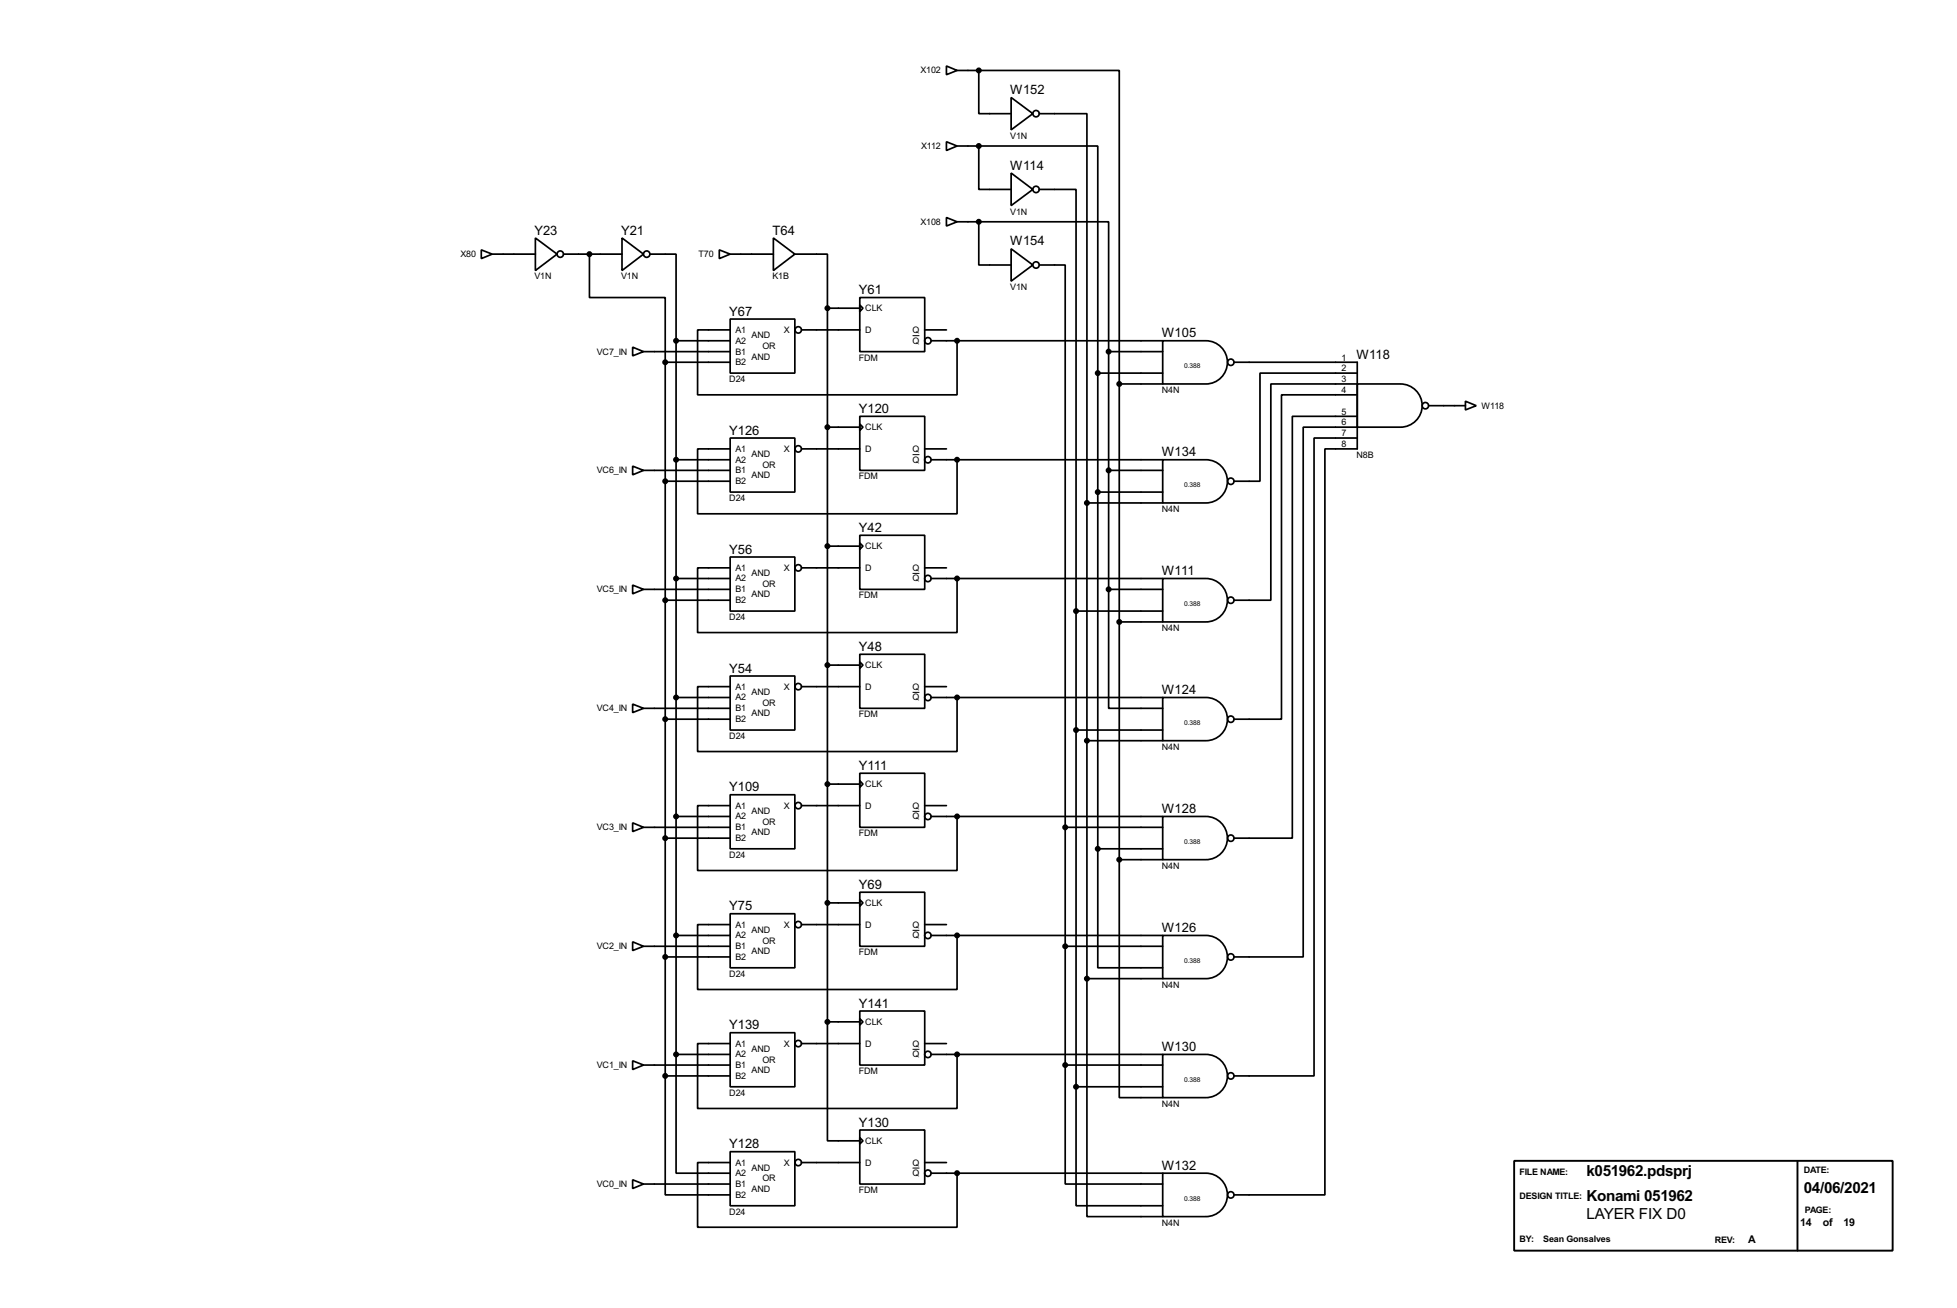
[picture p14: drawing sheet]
<svg xmlns="http://www.w3.org/2000/svg" width="460mm" height="307mm" viewBox="0 0 460 307" stroke-linecap="round" stroke-linejoin="round" font-family="sans-serif">
<defs><g id="words">
<g font-size="4">
<text x="372.7" y="276.3">k051962.pdsprj</text>
<text x="423.7" y="280.4">04/06/2021</text>
<text x="372.7" y="286.5">LAYER FIX D0</text>
<text x="372.7" y="282.1">Konami 051962</text>
</g>
<g font-size="3.4">
<text x="237.3" y="22.1">W152</text>
<text x="237.3" y="39.9">W114</text>
<text x="125.6" y="55.1">Y23</text>
<text x="145.9" y="55.1">Y21</text>
<text x="181.5" y="55.1">T64</text>
<text x="237.3" y="57.7">W154</text>
<text x="201.8" y="69.1">Y61</text>
<text x="171.3" y="74.1">Y67</text>
<text x="272.9" y="79.3">W105</text>
<text x="318.6" y="84.3">W118</text>
<text x="201.8" y="97">Y120</text>
<text x="171.3" y="102.1">Y126</text>
<text x="272.9" y="107.2">W134</text>
<text x="201.8" y="124.9">Y42</text>
<text x="171.3" y="130.1">Y56</text>
<text x="272.9" y="135.1">W111</text>
<text x="201.8" y="152.9">Y48</text>
<text x="171.3" y="158">Y54</text>
<text x="272.9" y="163.1">W124</text>
<text x="171.3" y="185.9">Y109</text>
<text x="201.8" y="180.9">Y111</text>
<text x="272.9" y="191">W128</text>
<text x="201.8" y="208.8">Y69</text>
<text x="171.3" y="213.9">Y75</text>
<text x="272.9" y="219">W126</text>
<text x="201.8" y="236.7">Y141</text>
<text x="171.3" y="241.8">Y139</text>
<text x="272.9" y="246.9">W130</text>
<text x="171.3" y="269.8">Y128</text>
<text x="201.8" y="264.7">Y130</text>
<text x="272.9" y="274.8">W132</text>
</g>
<g font-size="2.8">
<text x="410.6" y="292.1">A</text>
<text x="422.9" y="288.1">14</text>
<text x="428.2" y="288.1">of</text>
<text x="433" y="288.1">19</text>
</g>
<g font-size="2.4">
<text x="216.2" y="17.3">X102</text>
<text x="216.4" y="35">X112</text>
<text x="237.3" y="32.6">V1N</text>
<text x="216.2" y="52.8">X108</text>
<text x="237.3" y="50.4">V1N</text>
<text x="108.2" y="60.4">X80</text>
<text x="125.6" y="65.6">V1N</text>
<text x="145.9" y="65.6">V1N</text>
<text x="164.1" y="60.4">T70</text>
<text x="181.5" y="65.6">K1B</text>
<text x="237.3" y="68.1">V1N</text>
<text x="203.3" y="73.1">CLK</text>
<text x="140.2" y="83.3">VC7_IN</text>
<text x="172.8" y="78.2">A1</text>
<text x="172.8" y="83.3">B1</text>
<text x="172.8" y="80.8">A2</text>
<text x="176.6" y="79.4">AND</text>
<text x="179.1" y="81.9">OR</text>
<text x="184.1" y="78.2">X</text>
<text x="203.3" y="78.2">D</text>
<text x="214.4" y="78.2">Q</text>
<text x="214.4" y="80.8">Q</text>
<text x="171.3" y="89.7">D24</text>
<text x="172.8" y="85.8">B2</text>
<text x="176.6" y="84.5">AND</text>
<text x="201.8" y="84.7">FDM</text>
<text x="315.1" y="84.7">1</text>
<text x="315.1" y="87.3">2</text>
<text x="315.1" y="89.8">3</text>
<text x="272.9" y="92.3">N4N</text>
<text x="315.1" y="92.4">4</text>
<text x="348" y="96">W118</text>
<text x="203.3" y="101">CLK</text>
<text x="315.1" y="97.4">5</text>
<text x="315.1" y="100">6</text>
<text x="172.8" y="106.2">A1</text>
<text x="176.6" y="107.3">AND</text>
<text x="184.1" y="106.2">X</text>
<text x="203.3" y="106.2">D</text>
<text x="214.4" y="106.2">Q</text>
<text x="315.1" y="102.5">7</text>
<text x="315.1" y="105.1">8</text>
<text x="318.6" y="107.6">N8B</text>
<text x="140.2" y="111.2">VC6_IN</text>
<text x="172.8" y="111.2">B1</text>
<text x="172.8" y="113.7">B2</text>
<text x="172.8" y="108.7">A2</text>
<text x="176.6" y="112.4">AND</text>
<text x="179.1" y="109.9">OR</text>
<text x="201.8" y="112.6">FDM</text>
<text x="214.4" y="108.7">Q</text>
<text x="171.3" y="117.7">D24</text>
<text x="272.9" y="120.3">N4N</text>
<text x="203.3" y="129">CLK</text>
<text x="172.8" y="134.1">A1</text>
<text x="172.8" y="136.6">A2</text>
<text x="176.6" y="135.3">AND</text>
<text x="179.1" y="137.8">OR</text>
<text x="184.1" y="134.1">X</text>
<text x="203.3" y="134.1">D</text>
<text x="214.4" y="134.1">Q</text>
<text x="214.4" y="136.6">Q</text>
<text x="140.2" y="139.2">VC5_IN</text>
<text x="172.8" y="139.2">B1</text>
<text x="172.8" y="141.7">B2</text>
<text x="176.6" y="140.4">AND</text>
<text x="201.8" y="140.6">FDM</text>
<text x="171.3" y="145.7">D24</text>
<text x="272.9" y="148.2">N4N</text>
<text x="203.3" y="157">CLK</text>
<text x="140.2" y="167.1">VC4_IN</text>
<text x="172.8" y="162">A1</text>
<text x="172.8" y="167.1">B1</text>
<text x="172.8" y="164.6">A2</text>
<text x="176.6" y="163.2">AND</text>
<text x="179.1" y="165.8">OR</text>
<text x="184.1" y="162">X</text>
<text x="203.3" y="162">D</text>
<text x="214.4" y="162">Q</text>
<text x="214.4" y="164.6">Q</text>
<text x="171.3" y="173.6">D24</text>
<text x="172.8" y="169.7">B2</text>
<text x="176.6" y="168.3">AND</text>
<text x="201.8" y="168.5">FDM</text>
<text x="272.9" y="176.1">N4N</text>
<text x="203.3" y="184.9">CLK</text>
<text x="172.8" y="190">A1</text>
<text x="176.6" y="191.2">AND</text>
<text x="184.1" y="190">X</text>
<text x="203.3" y="190">D</text>
<text x="214.4" y="190">Q</text>
<text x="140.2" y="195.1">VC3_IN</text>
<text x="172.8" y="195.1">B1</text>
<text x="172.8" y="197.6">B2</text>
<text x="172.8" y="192.5">A2</text>
<text x="176.6" y="196.3">AND</text>
<text x="179.1" y="193.7">OR</text>
<text x="201.8" y="196.5">FDM</text>
<text x="214.4" y="192.5">Q</text>
<text x="171.3" y="201.5">D24</text>
<text x="272.9" y="204.1">N4N</text>
<text x="203.3" y="212.8">CLK</text>
<text x="172.8" y="217.9">A1</text>
<text x="172.8" y="220.5">A2</text>
<text x="176.6" y="219.1">AND</text>
<text x="179.1" y="221.7">OR</text>
<text x="184.1" y="217.9">X</text>
<text x="203.3" y="217.9">D</text>
<text x="214.4" y="217.9">Q</text>
<text x="214.4" y="220.5">Q</text>
<text x="140.2" y="223">VC2_IN</text>
<text x="172.8" y="223">B1</text>
<text x="172.8" y="225.5">B2</text>
<text x="176.6" y="224.2">AND</text>
<text x="201.8" y="224.4">FDM</text>
<text x="171.3" y="229.5">D24</text>
<text x="272.9" y="232">N4N</text>
<text x="172.8" y="245.9">A1</text>
<text x="184.1" y="245.9">X</text>
<text x="203.3" y="240.8">CLK</text>
<text x="203.3" y="245.9">D</text>
<text x="214.4" y="245.9">Q</text>
<text x="140.2" y="250.9">VC1_IN</text>
<text x="172.8" y="250.9">B1</text>
<text x="172.8" y="248.4">A2</text>
<text x="176.6" y="247.1">AND</text>
<text x="179.1" y="249.6">OR</text>
<text x="214.4" y="248.4">Q</text>
<text x="171.3" y="257.4">D24</text>
<text x="172.8" y="253.5">B2</text>
<text x="176.6" y="252.1">AND</text>
<text x="201.8" y="252.3">FDM</text>
<text x="272.9" y="260">N4N</text>
<text x="203.3" y="268.7">CLK</text>
<text x="172.8" y="273.8">A1</text>
<text x="176.6" y="275">AND</text>
<text x="184.1" y="273.8">X</text>
<text x="203.3" y="273.8">D</text>
<text x="214.4" y="273.8">Q</text>
<text x="423.7" y="275.6">DATE:</text>
<text x="140.2" y="278.9">VC0_IN</text>
<text x="172.8" y="278.9">B1</text>
<text x="172.8" y="281.4">B2</text>
<text x="172.8" y="276.3">A2</text>
<text x="176.6" y="280.1">AND</text>
<text x="179.1" y="277.5">OR</text>
<text x="201.8" y="280.3">FDM</text>
<text x="214.4" y="276.3">Q</text>
<text x="356.9" y="276.1">FILE NAME:</text>
<text x="356.9" y="281.6">DESIGN TITLE:</text>
<text x="171.3" y="285.4">D24</text>
<text x="272.9" y="287.9">N4N</text>
<text x="424" y="285">PAGE:</text>
<text x="356.9" y="291.9">BY:</text>
<text x="362.5" y="291.9">Sean Gonsalves</text>
<text x="402.8" y="292">REV:</text>
</g>
<g font-size="1.8">
<text x="278.2" y="86.5">0.388</text>
<text x="278.2" y="114.4">0.388</text>
<text x="278.2" y="142.4">0.388</text>
<text x="278.2" y="170.4">0.388</text>
<text x="278.2" y="198.3">0.388</text>
<text x="278.2" y="226.2">0.388</text>
<text x="278.2" y="254.2">0.388</text>
<text x="278.2" y="282.1">0.388</text>
</g>
</g></defs>
<g fill="none" stroke="#000" stroke-width=".4">
<path d="M222.3 15.5l2.5 1.1-2.5 1zM224.8 16.6h5.1M229.9 16.6h33v73.6M229.9 16.6v10.1h7.6M222.3 33.3l2.5 1-2.5 1.1zM224.8 34.3h5.1M229.9 34.3v10.2h7.6M229.9 34.3h28v53.4M237.5 22.9l5.1 3.8-5.1 3.8zM244.1 26.7h11.2v91.5M113.1 58.7l2.5 1-2.5 1.1zM115.6 59.7h10.2"/>
<path d="M125.8 55.9l5.1 3.8-5.1 3.9zM132.4 59.7h13.7M138.5 59.7v10.2h17.8v15.2M146.1 55.9l5.1 3.8-5.1 3.9zM152.7 59.7h6.1v20.4M169 58.7l2.5 1-2.5 1.1zM171.5 59.7h10.2M181.7 55.9l5 3.8-5 3.9zM186.7 59.7h7.7v12.7M222.3 51.1l2.5 1-2.5 1zM224.8 52.1h5.1M229.9 52.1v10.2h7.6"/>
<path d="M229.9 52.1h30.5v30.5M237.5 40.7l5.1 3.8-5.1 3.8zM237.5 58.5l5.1 3.8-5.1 3.8zM244.1 44.5h8.7v99.1M171.5 75h15.2v12.7h-15.2zM171.5 77.5h-7.6v15.3h60.9v-12.7M188.3 77.5h13.7M194.4 72.4v167.7M194.4 72.4h7.6M202 69.9h15.2v12.7h-15.2zM202 71.7l.7 .7-.7 .8zM217.2 77.5h5.1"/>
<path d="M244.1 62.3h6.1v132.1M148.6 81.6l2.6 1-2.6 1zM151.2 82.6h20.3M156.3 85.1h15.2M156.3 85.1v167.7M158.8 80.1h12.7M158.8 80.1v167.6M202 97.8h15.2v12.7h-15.2zM202 99.6l.7 .8-.7 .7zM218.7 80.1h54.4M257.9 87.7h15.2M257.9 87.7v111.7"/>
<path d="M260.4 82.6h12.7M260.4 82.6v55.9M262.9 90.2h10.2M262.9 90.2v111.8M273.1 80.1h10.2a5.1 5.1 0 0 1 5 5 5.1 5.1 0 0 1-5 5.1h-10.2zM289.9 85.1h28.9v20.4h-7.6v175.2h-21.3M318.8 90.2h10.2a5.1 5.1 0 0 1 5.1 5.1 5.1 5.1 0 0 1-5.1 5.1h-10.2zM318.8 87.7h-22.8v25.4h-6.1M318.8 90.2h-20.3v50.8h-8.6M318.8 92.8h-17.8v76.2h-11.1M318.8 97.8h-15.2v99.1h-13.7M335.6 95.3h8.6"/>
<path d="M344.2 94.3l2.6 1-2.6 1zM148.6 109.5l2.6 1-2.6 1.1zM151.2 110.5h20.3M156.3 113.1h15.2M158.8 108h12.7M171.5 102.9h15.2v12.7h-15.2zM171.5 105.5h-7.6v15.2h60.9v-12.7M188.3 105.5h13.7M194.4 100.4h7.6M217.2 105.5h5.1M218.7 108h54.4M255.3 118.2v111.7"/>
<path d="M255.3 118.2h17.8M257.9 115.6h15.2M260.4 110.5h12.7M273.1 108h10.2a5.1 5.1 0 0 1 5 5.1 5.1 5.1 0 0 1-5 5.1h-10.2zM318.8 100.4h-12.7v124.4h-16.2M318.8 102.9h-10.1v149.9h-18.8M148.6 137.5l2.6 1-2.6 1zM151.2 138.5h20.3M158.8 135.9h12.7M171.5 130.9h15.2v12.7h-15.2zM171.5 133.4h-7.6v15.2h60.9v-12.7M188.3 133.4h13.7"/>
<path d="M194.4 128.3h7.6M202 125.8h15.2v12.7h-15.2zM202 127.6l.7 .7-.7 .8zM217.2 133.4h5.1M218.7 135.9h54.4M260.4 138.5v27.9h12.7M260.4 138.5h12.7M273.1 135.9h10.2a5.1 5.1 0 0 1 5 5.1 5.1 5.1 0 0 1-5 5.1h-10.2zM156.3 141h15.2M171.5 158.8h15.2v12.7h-15.2zM194.4 156.3h7.6M202 153.7h15.2v12.7h-15.2z"/>
<path d="M202 155.5l.7 .8-.7 .7zM252.8 143.6v111.7M252.8 143.6h20.3M262.9 146.1h10.2M148.6 165.4l2.6 1-2.6 1zM151.2 166.4h20.3M156.3 169h15.2M158.8 163.9h12.7M171.5 161.3h-7.6v15.3h60.9v-12.7M188.3 161.3h13.7M217.2 161.3h5.1M218.7 163.9h54.4"/>
<path d="M252.8 171.5h20.3M255.3 174h17.8M273.1 163.9h10.2a5.1 5.1 0 0 1 5 5 5.1 5.1 0 0 1-5 5.1h-10.2zM148.6 193.3l2.6 1.1-2.6 1zM151.2 194.4h20.3M156.3 196.9h15.2M158.8 191.8h12.7M171.5 186.7h15.2v12.7h-15.2zM171.5 189.3h-7.6v15.2h60.9v-12.7M188.3 189.3h13.7M194.4 184.2h7.6M202 181.7h15.2v12.7h-15.2z"/>
<path d="M202 183.4l.7 .8-.7 .8zM217.2 189.3h5.1M218.7 191.8h54.4M250.2 194.4v55.8M250.2 194.4h22.9M257.9 199.4v28h15.2M257.9 199.4h15.2M273.1 191.8h10.2a5.1 5.1 0 0 1 5 5.1 5.1 5.1 0 0 1-5 5.1h-10.2zM158.8 219.8h12.7M171.5 214.7h15.2v12.7h-15.2zM171.5 217.2h-7.6v15.3h60.9v-12.7M188.3 217.2h13.7"/>
<path d="M194.4 212.1h7.6M202 209.6h15.2v12.7h-15.2zM202 211.4l.7 .7-.7 .8zM217.2 217.2h5.1M218.7 219.8h54.4M262.9 202v55.9h10.2M262.9 202h10.2M273.1 219.8h10.2a5.1 5.1 0 0 1 5 5 5.1 5.1 0 0 1-5 5.1h-10.2zM148.6 221.3l2.6 1-2.6 1zM151.2 222.3h20.3M156.3 224.8h15.2M202 237.5h15.2v12.7h-15.2z"/>
<path d="M202 239.3l.7 .8-.7 .7zM250.2 222.3h22.9M255.3 229.9v55.9h17.8M255.3 229.9h17.8M148.6 249.2l2.6 1-2.6 1.1zM151.2 250.2h20.3M156.3 252.8v27.9h15.2M156.3 252.8h15.2M158.8 247.7v27.9h12.7M158.8 247.7h12.7M171.5 242.6h15.2v12.7h-15.2zM171.5 245.2h-7.6v15.2h60.9v-12.7"/>
<path d="M188.3 245.2h13.7M194.4 240.1v27.9h7.6M194.4 240.1h7.6M217.2 245.2h5.1M218.7 247.7h54.4M250.2 250.2v28h22.9M250.2 250.2h22.9M252.8 255.3v28h20.3M252.8 255.3h20.3M273.1 247.7h10.2a5.1 5.1 0 0 1 5 5.1 5.1 5.1 0 0 1-5 5.1h-10.2zM148.6 277.2l2.6 1-2.6 1zM151.2 278.2h20.3"/>
<path d="M171.5 270.6h15.2v12.7h-15.2zM171.5 273.1h-7.6v15.2h60.9v-12.7M188.3 273.1h13.7M202 265.5h15.2v12.7h-15.2zM202 267.3l.7 .7-.7 .8zM217.2 273.1h5.1M218.7 275.6h54.4M273.1 275.6h10.2a5.1 5.1 0 0 1 5 5.1 5.1 5.1 0 0 1-5 5.1h-10.2z"/>
<circle cx="243.3" cy="26.7" r=".75"/>
<circle cx="131.6" cy="59.7" r=".75"/>
<circle cx="151.9" cy="59.7" r=".75"/>
<circle cx="243.3" cy="44.5" r=".75"/>
<circle cx="187.5" cy="77.5" r=".75"/>
<circle cx="243.3" cy="62.3" r=".75"/>
<circle cx="217.9" cy="80.1" r=".75"/>
<circle cx="289.1" cy="85.1" r=".75"/>
<circle cx="334.8" cy="95.3" r=".75"/>
<circle cx="187.5" cy="105.5" r=".75"/>
<circle cx="217.9" cy="108" r=".75"/>
<circle cx="289.1" cy="113.1" r=".75"/>
<circle cx="187.5" cy="133.4" r=".75"/>
<circle cx="217.9" cy="135.9" r=".75"/>
<circle cx="289.1" cy="141" r=".75"/>
<circle cx="187.5" cy="161.3" r=".75"/>
<circle cx="217.9" cy="163.9" r=".75"/>
<circle cx="289.1" cy="169" r=".75"/>
<circle cx="187.5" cy="189.3" r=".75"/>
<circle cx="217.9" cy="191.8" r=".75"/>
<circle cx="289.1" cy="196.9" r=".75"/>
<circle cx="187.5" cy="217.2" r=".75"/>
<circle cx="217.9" cy="219.8" r=".75"/>
<circle cx="289.1" cy="224.8" r=".75"/>
<circle cx="187.5" cy="245.2" r=".75"/>
<circle cx="217.9" cy="247.7" r=".75"/>
<circle cx="289.1" cy="252.8" r=".75"/>
<circle cx="187.5" cy="273.1" r=".75"/>
<circle cx="217.9" cy="275.6" r=".75"/>
<circle cx="289.1" cy="280.7" r=".75"/>
</g>
<path d="M214.4 78.9h1.6M214.4 106.8h1.6M214.4 134.7h1.6M214.4 162.7h1.6M214.4 190.6h1.6M214.4 218.6h1.6M214.4 246.5h1.6M214.4 274.4h1.6" fill="none" stroke="#000" stroke-width=".23"/>
<g fill="#000" stroke="#000" stroke-width=".4">
<circle cx="229.9" cy="16.6" r=".5"/>
<circle cx="229.9" cy="34.3" r=".5"/>
<circle cx="138.4" cy="59.7" r=".5"/>
<circle cx="229.9" cy="52.1" r=".5"/>
<circle cx="194.3" cy="72.4" r=".5"/>
<circle cx="156.2" cy="85.1" r=".5"/>
<circle cx="158.8" cy="80.1" r=".5"/>
<circle cx="224.8" cy="80.1" r=".5"/>
<circle cx="257.8" cy="87.7" r=".5"/>
<circle cx="260.4" cy="82.6" r=".5"/>
<circle cx="262.9" cy="90.2" r=".5"/>
<circle cx="156.2" cy="113.1" r=".5"/>
<circle cx="158.8" cy="108" r=".5"/>
<circle cx="194.3" cy="100.4" r=".5"/>
<circle cx="224.8" cy="108" r=".5"/>
<circle cx="255.3" cy="118.2" r=".5"/>
<circle cx="257.8" cy="115.6" r=".5"/>
<circle cx="260.4" cy="110.5" r=".5"/>
<circle cx="158.8" cy="135.9" r=".5"/>
<circle cx="194.3" cy="128.3" r=".5"/>
<circle cx="224.8" cy="135.9" r=".5"/>
<circle cx="260.4" cy="138.5" r=".5"/>
<circle cx="156.2" cy="141" r=".5"/>
<circle cx="194.3" cy="156.3" r=".5"/>
<circle cx="252.7" cy="143.6" r=".5"/>
<circle cx="262.9" cy="146.1" r=".5"/>
<circle cx="156.2" cy="169" r=".5"/>
<circle cx="158.8" cy="163.9" r=".5"/>
<circle cx="224.8" cy="163.9" r=".5"/>
<circle cx="252.7" cy="171.5" r=".5"/>
<circle cx="255.3" cy="174" r=".5"/>
<circle cx="156.2" cy="196.9" r=".5"/>
<circle cx="158.8" cy="191.8" r=".5"/>
<circle cx="194.3" cy="184.2" r=".5"/>
<circle cx="224.8" cy="191.8" r=".5"/>
<circle cx="250.2" cy="194.4" r=".5"/>
<circle cx="257.8" cy="199.4" r=".5"/>
<circle cx="158.8" cy="219.8" r=".5"/>
<circle cx="194.3" cy="212.1" r=".5"/>
<circle cx="224.8" cy="219.8" r=".5"/>
<circle cx="262.9" cy="202" r=".5"/>
<circle cx="156.2" cy="224.8" r=".5"/>
<circle cx="250.2" cy="222.3" r=".5"/>
<circle cx="255.3" cy="229.9" r=".5"/>
<circle cx="156.2" cy="252.8" r=".5"/>
<circle cx="158.8" cy="247.7" r=".5"/>
<circle cx="194.3" cy="240.1" r=".5"/>
<circle cx="224.8" cy="247.7" r=".5"/>
<circle cx="250.2" cy="250.2" r=".5"/>
<circle cx="252.7" cy="255.3" r=".5"/>
<circle cx="224.8" cy="275.6" r=".5"/>
</g>
<path d="M355.7 272.7h88.9v21.1h-88.9zM422.2 272.7v21.1" fill="none" stroke="#000" stroke-width=".45"/>
<use href="#words"/>
</svg>
